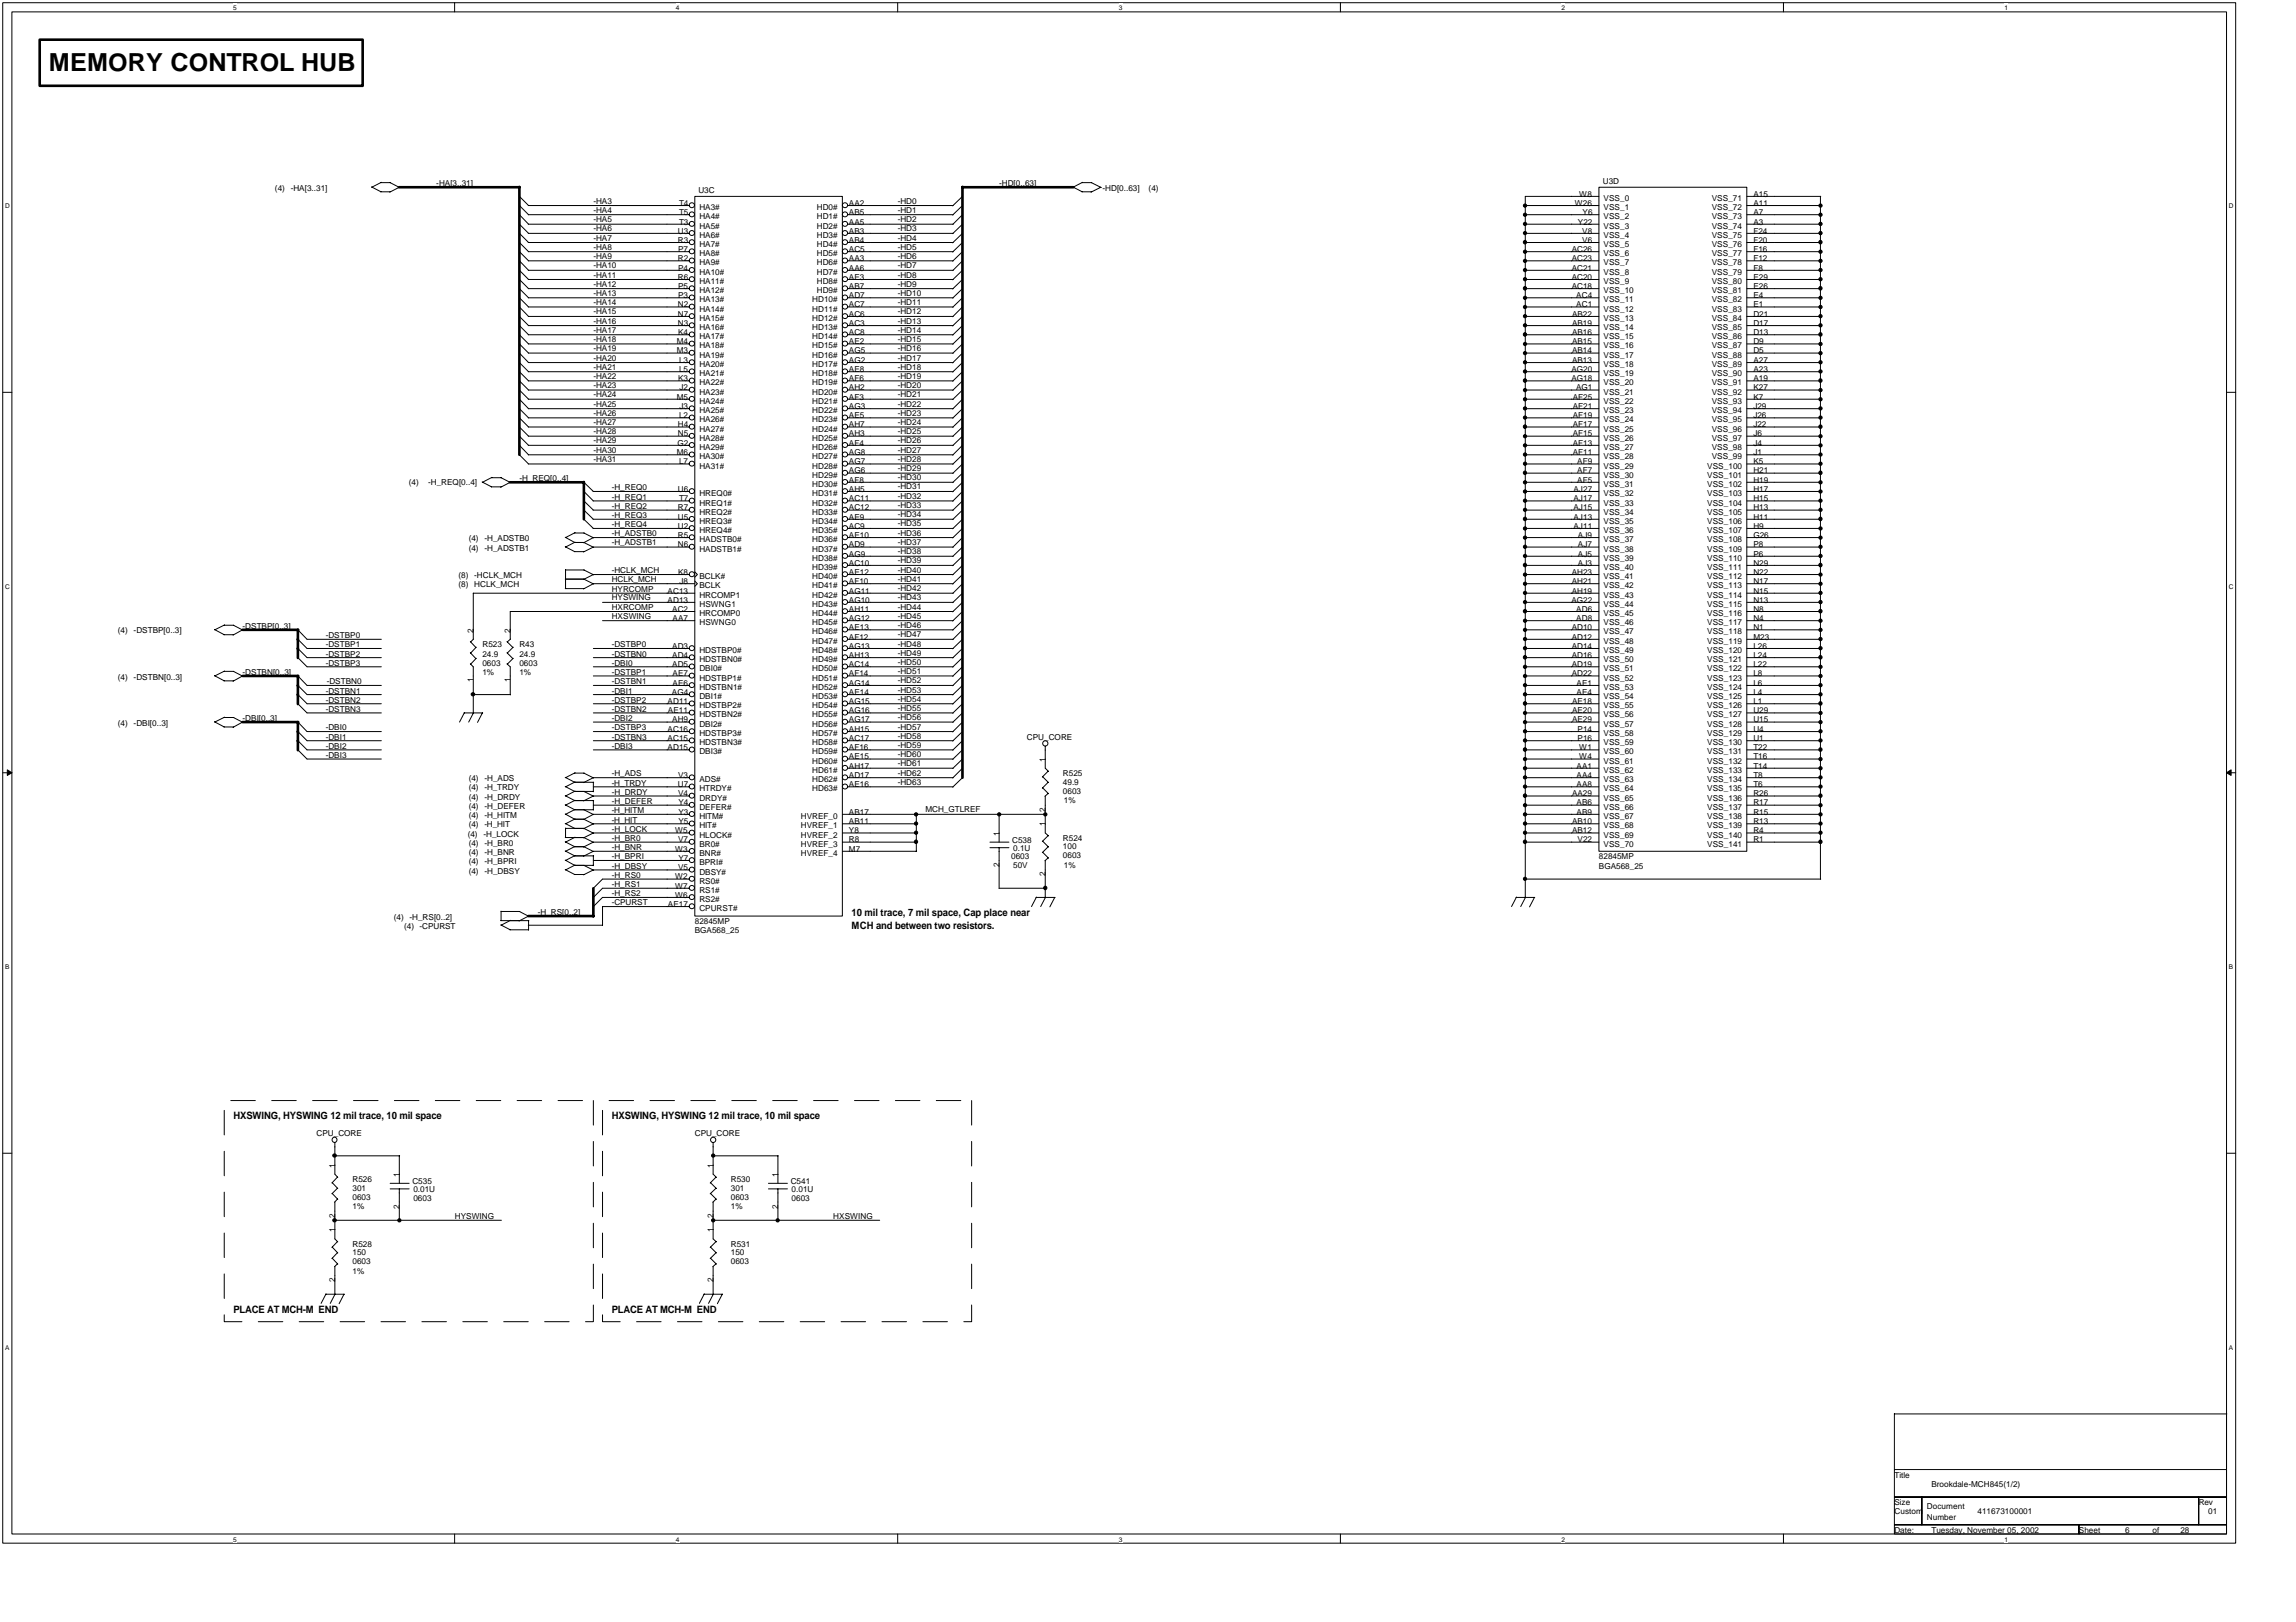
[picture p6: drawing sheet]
<svg xmlns="http://www.w3.org/2000/svg" width="297mm" height="210mm" viewBox="0 0 297 210" stroke-linecap="round" stroke-linejoin="round" font-family="sans-serif">
<defs><g id="words">
<text font-size="3.2" x="6.3" y="9.2">MEMORY CONTROL HUB</text>
<g font-size="1.3">
<text x="110.2" y="118.5">10 mil trace, 7 mil space, Cap place near</text>
<text x="110.2" y="120.2">MCH and between two resistors.</text>
<text x="30.2" y="144.8">HXSWING, HYSWING 12 mil trace, 10 mil space</text>
<text x="79.1" y="144.8">HXSWING, HYSWING 12 mil trace, 10 mil space</text>
<text x="30.2" y="169.9">PLACE AT MCH-M END</text>
<text x="79.1" y="169.9">PLACE AT MCH-M END</text>
</g>
<g font-size="1.1">
<text x="207.4" y="23.8">U3D</text>
<text x="35.6" y="24.7">(4) -HA[3..31]</text>
<text x="56.4" y="24.1">-HA[3..31]</text>
<text x="76.8" y="26.3">-HA3</text>
<text x="76.8" y="27.5">-HA4</text>
<text x="76.8" y="28.8">-HA5</text>
<text x="76.8" y="29.9">-HA6</text>
<text x="87.9" y="26.6">T4</text>
<text x="87.9" y="27.8">T5</text>
<text x="87.9" y="29.1">T3</text>
<text x="90.4" y="25">U3C</text>
<text x="90.5" y="27.2">HA3#</text>
<text x="90.5" y="28.4">HA4#</text>
<text x="90.5" y="29.6">HA5#</text>
<text x="105.7" y="27.2">HD0#</text>
<text x="105.7" y="28.4">HD1#</text>
<text x="105.7" y="29.6">HD2#</text>
<text x="109.8" y="26.6">AA2</text>
<text x="109.8" y="27.8">AB5</text>
<text x="109.8" y="29.1">AA5</text>
<text x="116.1" y="26.3">-HD0</text>
<text x="116.1" y="27.5">-HD1</text>
<text x="116.1" y="28.8">-HD2</text>
<text x="116.1" y="29.9">-HD3</text>
<text x="129.3" y="24.1">-HD[0..63]</text>
<text x="142.6" y="24.7">-HD[0..63]</text>
<text x="148.6" y="24.7">(4)</text>
<text x="203.7" y="26.6">W26</text>
<text x="204.1" y="29.1">Y22</text>
<text x="204.3" y="25.5">W8</text>
<text x="204.7" y="27.8">Y6</text>
<text x="207.4" y="26">VSS_0</text>
<text x="207.4" y="27.2">VSS_1</text>
<text x="207.4" y="28.4">VSS_2</text>
<text x="207.4" y="29.6">VSS_3</text>
<text x="221.5" y="26">VSS_71</text>
<text x="221.5" y="27.2">VSS_72</text>
<text x="221.5" y="28.4">VSS_73</text>
<text x="221.5" y="29.6">VSS_74</text>
<text x="226.8" y="25.5">A15</text>
<text x="226.8" y="26.6">A11</text>
<text x="226.8" y="27.8">A7</text>
<text x="226.8" y="29.1">A3</text>
<text x="76.8" y="31.1">-HA7</text>
<text x="76.8" y="32.3">-HA8</text>
<text x="76.8" y="34.7">-HA10</text>
<text x="76.8" y="33.5">-HA9</text>
<text x="76.8" y="35.9">-HA11</text>
<text x="87.7" y="30.2">U3</text>
<text x="87.7" y="31.4">R3</text>
<text x="87.7" y="33.8">R2</text>
<text x="87.7" y="32.6">P7</text>
<text x="87.7" y="35">P4</text>
<text x="90.5" y="30.8">HA6#</text>
<text x="90.5" y="32">HA7#</text>
<text x="90.5" y="33.2">HA8#</text>
<text x="90.5" y="34.3">HA9#</text>
<text x="90.5" y="35.6">HA10#</text>
<text x="105.7" y="30.8">HD3#</text>
<text x="105.7" y="32">HD4#</text>
<text x="105.7" y="33.2">HD5#</text>
<text x="105.7" y="34.3">HD6#</text>
<text x="105.7" y="35.6">HD7#</text>
<text x="109.8" y="30.2">AB3</text>
<text x="109.8" y="31.4">AB4</text>
<text x="109.8" y="32.6">AC5</text>
<text x="109.8" y="33.8">AA3</text>
<text x="109.8" y="35">AA6</text>
<text x="116.1" y="31.1">-HD4</text>
<text x="116.1" y="32.3">-HD5</text>
<text x="116.1" y="33.5">-HD6</text>
<text x="116.1" y="34.7">-HD7</text>
<text x="116.1" y="35.9">-HD8</text>
<text x="203.3" y="32.6">AC26</text>
<text x="203.3" y="33.8">AC23</text>
<text x="203.3" y="35">AC21</text>
<text x="204.7" y="30.2">V8</text>
<text x="204.7" y="31.4">V6</text>
<text x="207.4" y="30.8">VSS_4</text>
<text x="207.4" y="32">VSS_5</text>
<text x="207.4" y="33.2">VSS_6</text>
<text x="207.4" y="34.3">VSS_7</text>
<text x="207.4" y="35.6">VSS_8</text>
<text x="221.5" y="30.8">VSS_75</text>
<text x="221.5" y="32">VSS_76</text>
<text x="221.5" y="33.2">VSS_77</text>
<text x="221.5" y="34.3">VSS_78</text>
<text x="221.5" y="35.6">VSS_79</text>
<text x="226.8" y="30.2">F24</text>
<text x="226.8" y="31.4">F20</text>
<text x="226.8" y="32.6">F16</text>
<text x="226.8" y="33.8">F12</text>
<text x="226.8" y="35">F8</text>
<text x="76.8" y="37.1">-HA12</text>
<text x="76.8" y="39.5">-HA14</text>
<text x="76.8" y="38.3">-HA13</text>
<text x="76.8" y="41.9">-HA16</text>
<text x="76.8" y="40.7">-HA15</text>
<text x="87.7" y="36.2">R6</text>
<text x="87.7" y="39.8">N2</text>
<text x="87.7" y="41">N7</text>
<text x="87.7" y="37.4">P5</text>
<text x="87.7" y="38.6">P3</text>
<text x="90.5" y="36.8">HA11#</text>
<text x="90.5" y="37.9">HA12#</text>
<text x="90.5" y="39.1">HA13#</text>
<text x="90.5" y="40.3">HA14#</text>
<text x="90.5" y="41.5">HA15#</text>
<text x="105.1" y="39.1">HD10#</text>
<text x="105.1" y="40.3">HD11#</text>
<text x="105.1" y="41.5">HD12#</text>
<text x="105.7" y="36.8">HD8#</text>
<text x="105.7" y="37.9">HD9#</text>
<text x="109.8" y="36.2">AE3</text>
<text x="109.8" y="37.4">AB7</text>
<text x="109.8" y="38.6">AD7</text>
<text x="109.8" y="39.8">AC7</text>
<text x="109.8" y="41">AC6</text>
<text x="116.1" y="37.1">-HD9</text>
<text x="116.1" y="38.3">-HD10</text>
<text x="116.1" y="39.5">-HD11</text>
<text x="116.1" y="41.9">-HD13</text>
<text x="116.1" y="40.7">-HD12</text>
<text x="203.3" y="36.2">AC20</text>
<text x="203.3" y="37.4">AC18</text>
<text x="203.4" y="41">AB22</text>
<text x="203.9" y="38.6">AC4</text>
<text x="203.9" y="39.8">AC1</text>
<text x="207.4" y="36.8">VSS_9</text>
<text x="207.4" y="37.9">VSS_10</text>
<text x="207.4" y="39.1">VSS_11</text>
<text x="207.4" y="40.3">VSS_12</text>
<text x="207.4" y="41.5">VSS_13</text>
<text x="221.5" y="36.8">VSS_80</text>
<text x="221.5" y="37.9">VSS_81</text>
<text x="221.5" y="39.1">VSS_82</text>
<text x="221.5" y="40.3">VSS_83</text>
<text x="221.5" y="41.5">VSS_84</text>
<text x="226.8" y="36.2">E29</text>
<text x="226.8" y="37.4">E26</text>
<text x="226.8" y="38.6">E4</text>
<text x="226.8" y="39.8">E1</text>
<text x="226.8" y="41">D21</text>
<text x="76.8" y="43.1">-HA17</text>
<text x="76.8" y="44.3">-HA18</text>
<text x="76.8" y="45.4">-HA19</text>
<text x="76.8" y="46.7">-HA20</text>
<text x="76.8" y="47.9">-HA21</text>
<text x="87.6" y="44.5">M4</text>
<text x="87.6" y="45.7">M3</text>
<text x="87.7" y="42.2">N3</text>
<text x="87.7" y="43.4">K4</text>
<text x="87.9" y="47">L3</text>
<text x="90.5" y="42.7">HA16#</text>
<text x="90.5" y="43.9">HA17#</text>
<text x="90.5" y="45.1">HA18#</text>
<text x="90.5" y="46.3">HA19#</text>
<text x="90.5" y="47.5">HA20#</text>
<text x="105.1" y="42.7">HD13#</text>
<text x="105.1" y="43.9">HD14#</text>
<text x="105.1" y="45.1">HD15#</text>
<text x="105.1" y="46.3">HD16#</text>
<text x="105.1" y="47.5">HD17#</text>
<text x="109.8" y="42.2">AC3</text>
<text x="109.8" y="43.4">AC8</text>
<text x="109.8" y="44.5">AE2</text>
<text x="109.8" y="45.7">AG5</text>
<text x="109.8" y="47">AG2</text>
<text x="116.1" y="44.3">-HD15</text>
<text x="116.1" y="43.1">-HD14</text>
<text x="116.1" y="45.4">-HD16</text>
<text x="116.1" y="46.7">-HD17</text>
<text x="116.1" y="47.9">-HD18</text>
<text x="203.4" y="42.2">AB19</text>
<text x="203.4" y="43.4">AB16</text>
<text x="203.4" y="44.5">AB15</text>
<text x="203.4" y="45.7">AB14</text>
<text x="203.4" y="47">AB13</text>
<text x="207.4" y="42.7">VSS_14</text>
<text x="207.4" y="43.9">VSS_15</text>
<text x="207.4" y="45.1">VSS_16</text>
<text x="207.4" y="46.3">VSS_17</text>
<text x="207.4" y="47.5">VSS_18</text>
<text x="221.5" y="42.7">VSS_85</text>
<text x="221.5" y="43.9">VSS_86</text>
<text x="221.5" y="45.1">VSS_87</text>
<text x="221.5" y="46.3">VSS_88</text>
<text x="221.5" y="47.5">VSS_89</text>
<text x="226.8" y="42.2">D17</text>
<text x="226.8" y="43.4">D13</text>
<text x="226.8" y="44.5">D9</text>
<text x="226.8" y="45.7">D5</text>
<text x="226.8" y="47">A27</text>
<text x="76.8" y="49">-HA22</text>
<text x="76.8" y="51.4">-HA24</text>
<text x="76.8" y="50.2">-HA23</text>
<text x="76.8" y="52.6">-HA25</text>
<text x="76.8" y="53.8">-HA26</text>
<text x="87.6" y="51.7">M5</text>
<text x="87.7" y="49.3">K3</text>
<text x="87.9" y="48.1">L5</text>
<text x="87.9" y="50.5">J2</text>
<text x="87.9" y="52.9">J3</text>
<text x="90.5" y="48.7">HA21#</text>
<text x="90.5" y="49.9">HA22#</text>
<text x="90.5" y="51.1">HA23#</text>
<text x="90.5" y="52.3">HA24#</text>
<text x="90.5" y="53.5">HA25#</text>
<text x="105.1" y="48.7">HD18#</text>
<text x="105.1" y="49.9">HD19#</text>
<text x="105.1" y="51.1">HD20#</text>
<text x="105.1" y="52.3">HD21#</text>
<text x="105.1" y="53.5">HD22#</text>
<text x="109.8" y="48.1">AE8</text>
<text x="109.8" y="49.3">AF6</text>
<text x="109.8" y="50.5">AH2</text>
<text x="109.8" y="51.7">AF3</text>
<text x="109.8" y="52.9">AG3</text>
<text x="116.1" y="49">-HD19</text>
<text x="116.1" y="51.4">-HD21</text>
<text x="116.1" y="53.8">-HD23</text>
<text x="116.1" y="50.2">-HD20</text>
<text x="116.1" y="52.6">-HD22</text>
<text x="203.3" y="48.1">AG20</text>
<text x="203.3" y="49.3">AG18</text>
<text x="203.5" y="51.7">AF25</text>
<text x="203.5" y="52.9">AF21</text>
<text x="203.9" y="50.5">AG1</text>
<text x="207.4" y="48.7">VSS_19</text>
<text x="207.4" y="49.9">VSS_20</text>
<text x="207.4" y="51.1">VSS_21</text>
<text x="207.4" y="52.3">VSS_22</text>
<text x="207.4" y="53.5">VSS_23</text>
<text x="221.5" y="48.7">VSS_90</text>
<text x="221.5" y="49.9">VSS_91</text>
<text x="221.5" y="51.1">VSS_92</text>
<text x="221.5" y="52.3">VSS_93</text>
<text x="221.5" y="53.5">VSS_94</text>
<text x="226.8" y="48.1">A23</text>
<text x="226.8" y="49.3">A19</text>
<text x="226.8" y="50.5">K27</text>
<text x="226.8" y="51.7">K7</text>
<text x="226.8" y="52.9">J29</text>
<text x="76.8" y="56.2">-HA28</text>
<text x="76.8" y="55">-HA27</text>
<text x="76.8" y="59.8">-HA31</text>
<text x="76.8" y="58.6">-HA30</text>
<text x="76.8" y="57.4">-HA29</text>
<text x="87.6" y="58.9">M6</text>
<text x="87.6" y="57.7">G2</text>
<text x="87.7" y="55.3">H4</text>
<text x="87.7" y="56.5">N5</text>
<text x="87.9" y="54.1">L2</text>
<text x="90.5" y="54.7">HA26#</text>
<text x="90.5" y="55.9">HA27#</text>
<text x="90.5" y="57">HA28#</text>
<text x="90.5" y="58.2">HA29#</text>
<text x="90.5" y="59.5">HA30#</text>
<text x="105.1" y="54.7">HD23#</text>
<text x="105.1" y="55.9">HD24#</text>
<text x="105.1" y="57">HD25#</text>
<text x="105.1" y="58.2">HD26#</text>
<text x="105.1" y="59.5">HD27#</text>
<text x="109.8" y="54.1">AE5</text>
<text x="109.8" y="55.3">AH7</text>
<text x="109.8" y="56.5">AH3</text>
<text x="109.8" y="57.7">AF4</text>
<text x="109.8" y="58.9">AG8</text>
<text x="116.1" y="59.8">-HD28</text>
<text x="116.1" y="58.6">-HD27</text>
<text x="116.1" y="57.4">-HD26</text>
<text x="116.1" y="56.2">-HD25</text>
<text x="116.1" y="55">-HD24</text>
<text x="203.5" y="54.1">AF19</text>
<text x="203.5" y="55.3">AF17</text>
<text x="203.5" y="56.5">AF15</text>
<text x="203.5" y="57.7">AF13</text>
<text x="203.5" y="58.9">AF11</text>
<text x="207.4" y="54.7">VSS_24</text>
<text x="207.4" y="55.9">VSS_25</text>
<text x="207.4" y="57">VSS_26</text>
<text x="207.4" y="58.2">VSS_27</text>
<text x="207.4" y="59.5">VSS_28</text>
<text x="221.5" y="54.7">VSS_95</text>
<text x="221.5" y="55.9">VSS_96</text>
<text x="221.5" y="57">VSS_97</text>
<text x="221.5" y="58.2">VSS_98</text>
<text x="221.5" y="59.5">VSS_99</text>
<text x="226.8" y="54.1">J26</text>
<text x="226.8" y="55.3">J22</text>
<text x="226.8" y="56.5">J6</text>
<text x="226.8" y="57.7">J4</text>
<text x="226.8" y="58.9">J1</text>
<text x="52.9" y="62.8">(4)</text>
<text x="55.4" y="62.8">-H_REQ[0..4]</text>
<text x="67.2" y="62.3">-H_REQ[0..4]</text>
<text x="79.1" y="63.5">-H_REQ0</text>
<text x="79.1" y="64.7">-H_REQ1</text>
<text x="79.1" y="65.9">-H_REQ2</text>
<text x="87.7" y="63.6">U6</text>
<text x="87.9" y="60.1">L7</text>
<text x="87.9" y="64.9">T7</text>
<text x="90.5" y="60.6">HA31#</text>
<text x="90.5" y="64.2">HREQ0#</text>
<text x="90.5" y="65.4">HREQ1#</text>
<text x="105.1" y="60.6">HD28#</text>
<text x="105.1" y="61.8">HD29#</text>
<text x="105.1" y="63">HD30#</text>
<text x="105.1" y="64.2">HD31#</text>
<text x="105.1" y="65.4">HD32#</text>
<text x="109.8" y="60.1">AG7</text>
<text x="109.8" y="61.3">AG6</text>
<text x="109.8" y="62.5">AF8</text>
<text x="109.8" y="63.6">AH5</text>
<text x="109.8" y="64.9">AC11</text>
<text x="116.1" y="63.3">-HD31</text>
<text x="116.1" y="62.2">-HD30</text>
<text x="116.1" y="61">-HD29</text>
<text x="116.1" y="64.6">-HD32</text>
<text x="116.1" y="65.8">-HD33</text>
<text x="203.6" y="63.6">AJ27</text>
<text x="203.6" y="64.9">AJ17</text>
<text x="204.1" y="60.1">AF9</text>
<text x="204.1" y="61.3">AF7</text>
<text x="204.1" y="62.5">AF5</text>
<text x="207.4" y="60.6">VSS_29</text>
<text x="207.4" y="61.8">VSS_30</text>
<text x="207.4" y="63">VSS_31</text>
<text x="207.4" y="64.2">VSS_32</text>
<text x="207.4" y="65.4">VSS_33</text>
<text x="220.9" y="60.6">VSS_100</text>
<text x="220.9" y="61.8">VSS_101</text>
<text x="220.9" y="63">VSS_102</text>
<text x="220.9" y="64.2">VSS_103</text>
<text x="220.9" y="65.4">VSS_104</text>
<text x="226.8" y="60.1">K5</text>
<text x="226.8" y="61.3">H21</text>
<text x="226.8" y="62.5">H19</text>
<text x="226.8" y="63.6">H17</text>
<text x="226.8" y="64.9">H15</text>
<text x="60.6" y="70">(4) -H_ADSTB0</text>
<text x="60.6" y="71.3">(4) -H_ADSTB1</text>
<text x="79.1" y="67.1">-H_REQ3</text>
<text x="79.1" y="68.3">-H_REQ4</text>
<text x="79.1" y="69.3">-H_ADSTB0</text>
<text x="79.1" y="70.5">-H_ADSTB1</text>
<text x="87.7" y="66.1">R7</text>
<text x="87.7" y="67.2">U5</text>
<text x="87.7" y="68.4">U2</text>
<text x="87.7" y="69.6">R5</text>
<text x="87.7" y="70.8">N6</text>
<text x="90.5" y="66.6">HREQ2#</text>
<text x="90.5" y="67.8">HREQ3#</text>
<text x="90.5" y="69">HREQ4#</text>
<text x="90.5" y="70.2">HADSTB0#</text>
<text x="90.5" y="71.4">HADSTB1#</text>
<text x="105.1" y="66.6">HD33#</text>
<text x="105.1" y="67.8">HD34#</text>
<text x="105.1" y="69">HD35#</text>
<text x="105.1" y="70.2">HD36#</text>
<text x="105.1" y="71.4">HD37#</text>
<text x="109.8" y="66.1">AC12</text>
<text x="109.8" y="67.2">AE9</text>
<text x="109.8" y="68.4">AC9</text>
<text x="109.8" y="69.6">AE10</text>
<text x="109.8" y="70.8">AD9</text>
<text x="116.1" y="66.9">-HD34</text>
<text x="116.1" y="68.1">-HD35</text>
<text x="116.1" y="70.5">-HD37</text>
<text x="116.1" y="69.3">-HD36</text>
<text x="116.1" y="71.7">-HD38</text>
<text x="203.6" y="66.1">AJ15</text>
<text x="203.6" y="67.2">AJ13</text>
<text x="203.6" y="68.4">AJ11</text>
<text x="204.1" y="69.6">AJ9</text>
<text x="204.1" y="70.8">AJ7</text>
<text x="207.4" y="66.6">VSS_34</text>
<text x="207.4" y="67.8">VSS_35</text>
<text x="207.4" y="69">VSS_36</text>
<text x="207.4" y="70.2">VSS_37</text>
<text x="207.4" y="71.4">VSS_38</text>
<text x="220.9" y="66.6">VSS_105</text>
<text x="220.9" y="67.8">VSS_106</text>
<text x="220.9" y="69">VSS_107</text>
<text x="220.9" y="70.2">VSS_108</text>
<text x="220.9" y="71.4">VSS_109</text>
<text x="226.8" y="66.1">H13</text>
<text x="226.8" y="67.2">H11</text>
<text x="226.8" y="68.4">H9</text>
<text x="226.8" y="69.6">G26</text>
<text x="226.8" y="70.8">P8</text>
<text x="59.3" y="74.8">(8) -HCLK_MCH</text>
<text x="59.3" y="76">(8) HCLK_MCH</text>
<text x="79.1" y="74.1">-HCLK_MCH</text>
<text x="79.1" y="75.3">HCLK_MCH</text>
<text x="79.1" y="77.7">HYSWING</text>
<text x="79.1" y="76.6">HYRCOMP</text>
<text x="86.4" y="76.8">AC13</text>
<text x="86.4" y="78">AD13</text>
<text x="87.7" y="74.4">K8</text>
<text x="87.9" y="75.6">J8</text>
<text x="90.5" y="74.9">BCLK#</text>
<text x="90.5" y="76.1">BCLK</text>
<text x="90.5" y="77.4">HRCOMP1</text>
<text x="105.1" y="72.6">HD38#</text>
<text x="105.1" y="73.8">HD39#</text>
<text x="105.1" y="74.9">HD40#</text>
<text x="105.1" y="76.1">HD41#</text>
<text x="105.1" y="77.4">HD42#</text>
<text x="109.8" y="72">AG9</text>
<text x="109.8" y="73.2">AC10</text>
<text x="109.8" y="74.4">AE12</text>
<text x="109.8" y="75.6">AF10</text>
<text x="109.8" y="76.8">AG11</text>
<text x="109.8" y="78">AG10</text>
<text x="116.1" y="72.9">-HD39</text>
<text x="116.1" y="77.7">-HD43</text>
<text x="116.1" y="76.5">-HD42</text>
<text x="116.1" y="75.3">-HD41</text>
<text x="116.1" y="74.1">-HD40</text>
<text x="203.3" y="78">AG22</text>
<text x="203.3" y="74.4">AH23</text>
<text x="203.3" y="75.6">AH21</text>
<text x="203.3" y="76.8">AH19</text>
<text x="204.1" y="72">AJ5</text>
<text x="204.1" y="73.2">AJ3</text>
<text x="207.4" y="72.6">VSS_39</text>
<text x="207.4" y="73.8">VSS_40</text>
<text x="207.4" y="74.9">VSS_41</text>
<text x="207.4" y="76.1">VSS_42</text>
<text x="207.4" y="77.4">VSS_43</text>
<text x="220.9" y="72.6">VSS_110</text>
<text x="220.9" y="73.8">VSS_111</text>
<text x="220.9" y="74.9">VSS_112</text>
<text x="220.9" y="76.1">VSS_113</text>
<text x="220.9" y="77.4">VSS_114</text>
<text x="226.8" y="72">P6</text>
<text x="226.8" y="73.2">N29</text>
<text x="226.8" y="74.4">N22</text>
<text x="226.8" y="75.6">N17</text>
<text x="226.8" y="76.8">N15</text>
<text x="226.8" y="78">N13</text>
<text x="15.3" y="82">(4) -DSTBP[0..3]</text>
<text x="31.4" y="81.4">-DSTBP[0..3]</text>
<text x="42.1" y="82.6">-DSTBP0</text>
<text x="42.1" y="83.8">-DSTBP1</text>
<text x="61.3" y="81.9" transform="rotate(-90 61.3 81.9)">2</text>
<text x="62.4" y="83.8">R523</text>
<text x="66.1" y="81.9" transform="rotate(-90 66.1 81.9)">2</text>
<text x="67.2" y="83.8">R43</text>
<text x="79.1" y="80.1">HXSWING</text>
<text x="79.1" y="83.8">-DSTBP0</text>
<text x="79.1" y="78.9">HXRCOMP</text>
<text x="87" y="79.2">AC2</text>
<text x="87" y="84">AD3</text>
<text x="87" y="80.4">AA7</text>
<text x="90.5" y="78.5">HSWNG1</text>
<text x="90.5" y="79.7">HRCOMP0</text>
<text x="90.5" y="80.9">HSWNG0</text>
<text x="105.1" y="78.5">HD43#</text>
<text x="105.1" y="79.7">HD44#</text>
<text x="105.1" y="80.9">HD45#</text>
<text x="105.1" y="82.1">HD46#</text>
<text x="105.1" y="83.3">HD47#</text>
<text x="109.8" y="79.2">AH11</text>
<text x="109.8" y="80.4">AG12</text>
<text x="109.8" y="81.5">AE13</text>
<text x="109.8" y="82.8">AF12</text>
<text x="109.8" y="84">AG13</text>
<text x="116.1" y="78.9">-HD44</text>
<text x="116.1" y="82.5">-HD47</text>
<text x="116.1" y="81.3">-HD46</text>
<text x="116.1" y="80.1">-HD45</text>
<text x="116.1" y="83.7">-HD48</text>
<text x="203.3" y="81.5">AD10</text>
<text x="203.3" y="82.8">AD12</text>
<text x="203.3" y="84">AD14</text>
<text x="203.9" y="79.2">AD6</text>
<text x="203.9" y="80.4">AD8</text>
<text x="207.4" y="78.5">VSS_44</text>
<text x="207.4" y="79.7">VSS_45</text>
<text x="207.4" y="80.9">VSS_46</text>
<text x="207.4" y="82.1">VSS_47</text>
<text x="207.4" y="83.3">VSS_48</text>
<text x="220.9" y="78.5">VSS_115</text>
<text x="220.9" y="79.7">VSS_116</text>
<text x="220.9" y="80.9">VSS_117</text>
<text x="220.9" y="82.1">VSS_118</text>
<text x="220.9" y="83.3">VSS_119</text>
<text x="226.8" y="79.2">N8</text>
<text x="226.8" y="80.4">N4</text>
<text x="226.8" y="81.5">N1</text>
<text x="226.8" y="82.8">M23</text>
<text x="226.8" y="84">L26</text>
<text x="15.3" y="87.9">(4) -DSTBN[0..3]</text>
<text x="31.4" y="87.3">-DSTBN[0..3]</text>
<text x="42.1" y="86.2">-DSTBP3</text>
<text x="42.1" y="89.8">-DSTBN1</text>
<text x="42.1" y="85">-DSTBP2</text>
<text x="42.3" y="88.5">-DSTBN0</text>
<text x="61.3" y="88.3" transform="rotate(-90 61.3 88.3)">1</text>
<text x="62.4" y="85">24.9</text>
<text x="62.4" y="86.2">0603</text>
<text x="62.4" y="87.3">1%</text>
<text x="66.1" y="88.3" transform="rotate(-90 66.1 88.3)">1</text>
<text x="67.2" y="85">24.9</text>
<text x="67.2" y="86.2">0603</text>
<text x="67.2" y="87.3">1%</text>
<text x="79.1" y="85">-DSTBN0</text>
<text x="79.1" y="87.3">-DSTBP1</text>
<text x="79.1" y="86.2">-DBI0</text>
<text x="79.1" y="88.5">-DSTBN1</text>
<text x="79.1" y="89.8">-DBI1</text>
<text x="86.9" y="89.9">AG4</text>
<text x="87" y="85.1">AD4</text>
<text x="87" y="86.3">AD5</text>
<text x="87" y="87.5">AE7</text>
<text x="87" y="88.7">AE6</text>
<text x="90.5" y="84.5">HDSTBP0#</text>
<text x="90.5" y="85.7">HDSTBN0#</text>
<text x="90.5" y="86.9">DBI0#</text>
<text x="90.5" y="88.1">HDSTBP1#</text>
<text x="90.5" y="89.3">HDSTBN1#</text>
<text x="105.1" y="84.5">HD48#</text>
<text x="105.1" y="85.7">HD49#</text>
<text x="105.1" y="86.9">HD50#</text>
<text x="105.1" y="88.1">HD51#</text>
<text x="105.1" y="89.3">HD52#</text>
<text x="109.8" y="85.1">AH13</text>
<text x="109.8" y="86.3">AC14</text>
<text x="109.8" y="87.5">AF14</text>
<text x="109.8" y="88.7">AG14</text>
<text x="109.8" y="89.9">AE14</text>
<text x="116.1" y="88.4">-HD52</text>
<text x="116.1" y="86">-HD50</text>
<text x="116.1" y="89.6">-HD53</text>
<text x="116.1" y="84.9">-HD49</text>
<text x="116.1" y="87.2">-HD51</text>
<text x="203.3" y="85.1">AD16</text>
<text x="203.3" y="86.3">AD19</text>
<text x="203.3" y="87.5">AD22</text>
<text x="204" y="88.7">AE1</text>
<text x="204" y="89.9">AE4</text>
<text x="207.4" y="84.5">VSS_49</text>
<text x="207.4" y="85.7">VSS_50</text>
<text x="207.4" y="86.9">VSS_51</text>
<text x="207.4" y="88.1">VSS_52</text>
<text x="207.4" y="89.3">VSS_53</text>
<text x="220.9" y="84.5">VSS_120</text>
<text x="220.9" y="85.7">VSS_121</text>
<text x="220.9" y="86.9">VSS_122</text>
<text x="220.9" y="88.1">VSS_123</text>
<text x="220.9" y="89.3">VSS_124</text>
<text x="226.8" y="85.1">L24</text>
<text x="226.8" y="86.3">L22</text>
<text x="226.8" y="87.5">L8</text>
<text x="226.8" y="88.7">L6</text>
<text x="226.8" y="89.9">L4</text>
<text x="15.3" y="93.9">(4) -DBI[0..3]</text>
<text x="31.4" y="93.3">-DBI[0..3]</text>
<text x="42.1" y="94.5">-DBI0</text>
<text x="42.1" y="92.1">-DSTBN3</text>
<text x="42.1" y="90.9">-DSTBN2</text>
<text x="42.1" y="95.7">-DBI1</text>
<text x="79.1" y="93.3">-DBI2</text>
<text x="79.1" y="94.5">-DSTBP3</text>
<text x="79.1" y="95.7">-DSTBN3</text>
<text x="79.1" y="92.1">-DSTBN2</text>
<text x="79.1" y="90.9">-DSTBP2</text>
<text x="86.4" y="91.1">AD11</text>
<text x="86.4" y="94.7">AC16</text>
<text x="86.4" y="95.9">AC15</text>
<text x="86.4" y="92.3">AE11</text>
<text x="87" y="93.5">AH9</text>
<text x="90.5" y="90.5">DBI1#</text>
<text x="90.5" y="91.7">HDSTBP2#</text>
<text x="90.5" y="92.9">HDSTBN2#</text>
<text x="90.5" y="94">DBI2#</text>
<text x="90.5" y="95.3">HDSTBP3#</text>
<text x="105.1" y="90.5">HD53#</text>
<text x="105.1" y="91.7">HD54#</text>
<text x="105.1" y="92.9">HD55#</text>
<text x="105.1" y="94">HD56#</text>
<text x="105.1" y="95.3">HD57#</text>
<text x="109.8" y="91.1">AG15</text>
<text x="109.8" y="92.3">AG16</text>
<text x="109.8" y="93.5">AG17</text>
<text x="109.8" y="94.7">AH15</text>
<text x="109.8" y="95.9">AC17</text>
<text x="116.1" y="94.4">-HD57</text>
<text x="116.1" y="93.2">-HD56</text>
<text x="116.1" y="92">-HD55</text>
<text x="116.1" y="95.6">-HD58</text>
<text x="116.1" y="90.8">-HD54</text>
<text x="132.9" y="95.7">CPU_CORE</text>
<text x="203.4" y="91.1">AE18</text>
<text x="203.4" y="92.3">AE20</text>
<text x="203.4" y="93.5">AE29</text>
<text x="204.1" y="94.7">P14</text>
<text x="204.1" y="95.9">P16</text>
<text x="207.4" y="90.5">VSS_54</text>
<text x="207.4" y="91.7">VSS_55</text>
<text x="207.4" y="92.9">VSS_56</text>
<text x="207.4" y="94">VSS_57</text>
<text x="207.4" y="95.3">VSS_58</text>
<text x="220.9" y="90.5">VSS_125</text>
<text x="220.9" y="91.7">VSS_126</text>
<text x="220.9" y="92.9">VSS_127</text>
<text x="220.9" y="94">VSS_128</text>
<text x="220.9" y="95.3">VSS_129</text>
<text x="226.8" y="91.1">L1</text>
<text x="226.8" y="92.3">U29</text>
<text x="226.8" y="93.5">U15</text>
<text x="226.8" y="94.7">U4</text>
<text x="226.8" y="95.9">U1</text>
<text x="42.1" y="96.9">-DBI2</text>
<text x="42.1" y="98.1">-DBI3</text>
<text x="60.6" y="101.1">(4) -H_ADS</text>
<text x="79.1" y="96.9">-DBI3</text>
<text x="79.1" y="100.5">-H_ADS</text>
<text x="79.1" y="101.7">-H_TRDY</text>
<text x="86.4" y="97.1">AD15</text>
<text x="87.7" y="101.9">U7</text>
<text x="87.7" y="100.7">V3</text>
<text x="90.5" y="96.4">HDSTBN3#</text>
<text x="90.5" y="97.6">DBI3#</text>
<text x="90.5" y="101.2">ADS#</text>
<text x="105.1" y="96.4">HD58#</text>
<text x="105.1" y="97.6">HD59#</text>
<text x="105.1" y="98.8">HD60#</text>
<text x="105.1" y="100">HD61#</text>
<text x="105.1" y="101.2">HD62#</text>
<text x="109.8" y="97.1">AF16</text>
<text x="109.8" y="98.3">AE15</text>
<text x="109.8" y="99.5">AH17</text>
<text x="109.8" y="100.7">AD17</text>
<text x="109.8" y="101.9">AE16</text>
<text x="116.1" y="96.8">-HD59</text>
<text x="116.1" y="99.2">-HD61</text>
<text x="116.1" y="98">-HD60</text>
<text x="116.1" y="101.6">-HD63</text>
<text x="116.1" y="100.4">-HD62</text>
<text x="135.3" y="98.6" transform="rotate(-90 135.3 98.6)">1</text>
<text x="137.5" y="100.5">R525</text>
<text x="137.5" y="101.6">49.9</text>
<text x="204" y="99.5">AA1</text>
<text x="204" y="100.7">AA4</text>
<text x="204" y="101.9">AA8</text>
<text x="204.3" y="97.1">W1</text>
<text x="204.3" y="98.3">W4</text>
<text x="207.4" y="96.4">VSS_59</text>
<text x="207.4" y="97.6">VSS_60</text>
<text x="207.4" y="98.8">VSS_61</text>
<text x="207.4" y="100">VSS_62</text>
<text x="207.4" y="101.2">VSS_63</text>
<text x="220.9" y="96.4">VSS_130</text>
<text x="220.9" y="97.6">VSS_131</text>
<text x="220.9" y="98.8">VSS_132</text>
<text x="220.9" y="100">VSS_133</text>
<text x="220.9" y="101.2">VSS_134</text>
<text x="226.8" y="97.1">T22</text>
<text x="226.8" y="98.3">T16</text>
<text x="226.8" y="99.5">T14</text>
<text x="226.8" y="100.7">T8</text>
<text x="226.8" y="101.9">T6</text>
<text x="60.6" y="102.3">(4) -H_TRDY</text>
<text x="60.6" y="103.5">(4) -H_DRDY</text>
<text x="60.6" y="104.7">(4) -H_DEFER</text>
<text x="60.6" y="105.8">(4) -H_HITM</text>
<text x="60.6" y="107.1">(4) -H_HIT</text>
<text x="79.1" y="102.9">-H_DRDY</text>
<text x="79.1" y="104.1">-H_DEFER</text>
<text x="79.1" y="105.3">-H_HITM</text>
<text x="79.1" y="106.4">-H_HIT</text>
<text x="79.1" y="107.7">-H_LOCK</text>
<text x="87.3" y="107.8">W5</text>
<text x="87.7" y="103.1">V4</text>
<text x="87.8" y="104.2">Y4</text>
<text x="87.8" y="105.4">Y3</text>
<text x="87.8" y="106.7">Y5</text>
<text x="90.5" y="102.4">HTRDY#</text>
<text x="90.5" y="103.6">DRDY#</text>
<text x="90.5" y="104.8">DEFER#</text>
<text x="90.5" y="106">HITM#</text>
<text x="90.5" y="107.2">HIT#</text>
<text x="103.6" y="106">HVREF_0</text>
<text x="103.6" y="107.2">HVREF_1</text>
<text x="105.1" y="102.4">HD63#</text>
<text x="109.8" y="105.4">AB17</text>
<text x="109.8" y="106.7">AB11</text>
<text x="109.8" y="107.8">Y8</text>
<text x="119.7" y="105.1">MCH_GTLREF</text>
<text x="135.3" y="106.9" transform="rotate(-90 135.3 106.9)">1</text>
<text x="135.3" y="105" transform="rotate(-90 135.3 105)">2</text>
<text x="137.5" y="102.8">0603</text>
<text x="137.6" y="103.9">1%</text>
<text x="203.4" y="103.1">AA29</text>
<text x="203.4" y="106.7">AB10</text>
<text x="203.4" y="107.8">AB12</text>
<text x="204" y="104.2">AB6</text>
<text x="204" y="105.4">AB9</text>
<text x="207.4" y="102.4">VSS_64</text>
<text x="207.4" y="103.6">VSS_65</text>
<text x="207.4" y="104.8">VSS_66</text>
<text x="207.4" y="106">VSS_67</text>
<text x="207.4" y="107.2">VSS_68</text>
<text x="220.9" y="102.4">VSS_135</text>
<text x="220.9" y="103.6">VSS_136</text>
<text x="220.9" y="104.8">VSS_137</text>
<text x="220.9" y="106">VSS_138</text>
<text x="220.9" y="107.2">VSS_139</text>
<text x="226.8" y="103.1">R26</text>
<text x="226.8" y="104.2">R17</text>
<text x="226.8" y="105.4">R15</text>
<text x="226.8" y="106.7">R13</text>
<text x="226.8" y="107.8">R4</text>
<text x="60.5" y="108.3">(4) -H_LOCK</text>
<text x="60.6" y="109.4">(4) -H_BR0</text>
<text x="60.6" y="110.6">(4) -H_BNR</text>
<text x="60.6" y="111.8">(4) -H_BPRI</text>
<text x="60.6" y="113">(4) -H_DBSY</text>
<text x="79.1" y="108.9">-H_BR0</text>
<text x="79.1" y="110">-H_BNR</text>
<text x="79.1" y="111.2">-H_BPRI</text>
<text x="79.1" y="113.6">-H_RS0</text>
<text x="79.1" y="112.4">-H_DBSY</text>
<text x="87.3" y="110.2">W3</text>
<text x="87.3" y="113.8">W2</text>
<text x="87.7" y="109">V7</text>
<text x="87.7" y="112.6">V5</text>
<text x="87.8" y="111.4">Y7</text>
<text x="90.5" y="108.4">HLOCK#</text>
<text x="90.5" y="109.6">BR0#</text>
<text x="90.5" y="110.8">BNR#</text>
<text x="90.5" y="111.9">BPRI#</text>
<text x="90.5" y="113.2">DBSY#</text>
<text x="103.6" y="108.4">HVREF_2</text>
<text x="103.6" y="109.6">HVREF_3</text>
<text x="103.6" y="110.8">HVREF_4</text>
<text x="109.8" y="109">R8</text>
<text x="109.8" y="110.2">M7</text>
<text x="129.3" y="112.2" transform="rotate(-90 129.3 112.2)">2</text>
<text x="129.3" y="108.1" transform="rotate(-90 129.3 108.1)">1</text>
<text x="130.8" y="111.2">0603</text>
<text x="131" y="109.1">C538</text>
<text x="131.1" y="110.2">0.1U</text>
<text x="131.1" y="112.3">50V</text>
<text x="135.3" y="113.4" transform="rotate(-90 135.3 113.4)">2</text>
<text x="137.5" y="108.9">R524</text>
<text x="137.5" y="109.9">100</text>
<text x="137.5" y="111.1">0603</text>
<text x="137.6" y="112.3">1%</text>
<text x="204.1" y="109">V22</text>
<text x="206.9" y="111.2">82845MP</text>
<text x="206.9" y="112.4">BGA568_25</text>
<text x="207.4" y="108.4">VSS_69</text>
<text x="207.4" y="109.6">VSS_70</text>
<text x="220.9" y="108.4">VSS_140</text>
<text x="220.9" y="109.6">VSS_141</text>
<text x="226.8" y="109">R1</text>
<text x="50.9" y="119">(4) -H_RS[0..2]</text>
<text x="69.6" y="118.4">-H_RS[0..2]</text>
<text x="79.1" y="114.8">-H_RS1</text>
<text x="79.1" y="117.1">-CPURST</text>
<text x="79.1" y="116">-H_RS2</text>
<text x="86.4" y="117.4">AE17</text>
<text x="87.3" y="115">W7</text>
<text x="87.3" y="116.2">W6</text>
<text x="89.9" y="119.6">82845MP</text>
<text x="90.5" y="114.4">RS0#</text>
<text x="90.5" y="115.5">RS1#</text>
<text x="90.5" y="116.7">RS2#</text>
<text x="90.5" y="117.9">CPURST#</text>
<text x="52.3" y="120.2">(4) -CPURST</text>
<text x="89.9" y="120.8">BGA568_25</text>
<text x="41" y="147">CPU_CORE</text>
<text x="89.9" y="147">CPU_CORE</text>
<text x="43.4" y="151.1" transform="rotate(-90 43.4 151.1)">1</text>
<text x="45.6" y="153">R526</text>
<text x="45.6" y="154.1">301</text>
<text x="45.6" y="155.3">0603</text>
<text x="51.7" y="152.3" transform="rotate(-90 51.7 152.3)">1</text>
<text x="53.4" y="153.3">C535</text>
<text x="53.5" y="154.3">0.01U</text>
<text x="53.5" y="155.4">0603</text>
<text x="92.3" y="151.1" transform="rotate(-90 92.3 151.1)">1</text>
<text x="94.5" y="153">R530</text>
<text x="94.5" y="154.1">301</text>
<text x="94.5" y="155.3">0603</text>
<text x="100.7" y="152.3" transform="rotate(-90 100.7 152.3)">1</text>
<text x="102.3" y="153.3">C541</text>
<text x="102.4" y="154.3">0.01U</text>
<text x="102.4" y="155.4">0603</text>
<text x="43.4" y="159.5" transform="rotate(-90 43.4 159.5)">1</text>
<text x="43.4" y="157.6" transform="rotate(-90 43.4 157.6)">2</text>
<text x="45.6" y="156.5">1%</text>
<text x="45.6" y="161.4">R528</text>
<text x="51.7" y="156.4" transform="rotate(-90 51.7 156.4)">2</text>
<text x="58.9" y="157.8">HYSWING</text>
<text x="92.3" y="159.5" transform="rotate(-90 92.3 159.5)">1</text>
<text x="92.3" y="157.6" transform="rotate(-90 92.3 157.6)">2</text>
<text x="94.5" y="156.5">1%</text>
<text x="94.5" y="161.4">R531</text>
<text x="100.7" y="156.4" transform="rotate(-90 100.7 156.4)">2</text>
<text x="107.8" y="157.8">HXSWING</text>
<text x="43.4" y="165.9" transform="rotate(-90 43.4 165.9)">2</text>
<text x="45.6" y="162.4">150</text>
<text x="45.6" y="163.6">0603</text>
<text x="45.6" y="164.8">1%</text>
<text x="92.3" y="165.9" transform="rotate(-90 92.3 165.9)">2</text>
<text x="94.5" y="162.4">150</text>
<text x="94.5" y="163.6">0603</text>
<text x="245.1" y="191.2">Title</text>
<text x="245.1" y="196">Custom</text>
<text x="245.1" y="194.8">Size</text>
<text x="249.3" y="195.3">Document</text>
<text x="249.3" y="196.7">Number</text>
<text x="249.9" y="192.4">Brookdale-MCH845(1/2)</text>
<text x="255.8" y="196">411673100001</text>
<text x="284.5" y="194.8">Rev</text>
<text x="285.7" y="196">01</text>
<text x="245.1" y="198.4">Date:</text>
<text x="249.9" y="198.4">Tuesday, November 05, 2002</text>
<text x="269" y="198.4">Sheet</text>
<text x="274.9" y="198.4">6</text>
<text x="278.5" y="198.4">of</text>
<text x="282.1" y="198.4">28</text>
</g>
<g font-size=".8">
<text x="30.2" y="1.3">5</text>
<text x="87.4" y="1.3">4</text>
<text x="144.8" y="1.3">3</text>
<text x="202" y="1.3">2</text>
<text x="259.3" y="1.3">1</text>
<text x=".6" y="27">D</text>
<text x="288.3" y="27">D</text>
<text x=".6" y="76.2">C</text>
<text x="288.3" y="76.2">C</text>
<text x=".6" y="125.4">B</text>
<text x="288.3" y="125.4">B</text>
<text x=".6" y="174.7">A</text>
<text x="288.3" y="174.7">A</text>
<text x="30.2" y="199.5">5</text>
<text x="87.4" y="199.5">4</text>
<text x="144.8" y="199.5">3</text>
<text x="202" y="199.5">2</text>
<text x="259.3" y="199.5">1</text>
</g>
</g></defs>
<path d="M.4 .4h288.8v199.3h-288.8zM1.5 1.5h286.6v197h-286.6z" fill="none" stroke="#000" stroke-width=".13"/>
<g fill="#fff">
<path d="M30.2 .5h.4v1h-.4z"/>
<path d="M30.2 198.6h.4v1h-.4z"/>
</g>
<path d="M58.8 .4v1.1M58.8 198.5v1.2" fill="none" stroke="#000" stroke-width=".13"/>
<g fill="#fff">
<path d="M87.4 .5h.5v1h-.5z"/>
<path d="M87.4 198.6h.5v1h-.5z"/>
</g>
<path d="M116.1 .4v1.1M116.1 198.5v1.2" fill="none" stroke="#000" stroke-width=".13"/>
<g fill="#fff">
<path d="M144.8 .5h.4v1h-.4z"/>
<path d="M144.8 198.6h.4v1h-.4z"/>
</g>
<path d="M173.4 .4v1.1M173.4 198.5v1.2" fill="none" stroke="#000" stroke-width=".13"/>
<g fill="#fff">
<path d="M202 .5h.5v1h-.5z"/>
<path d="M202 198.6h.5v1h-.5z"/>
</g>
<path d="M230.7 .4v1.1M230.7 198.5v1.2" fill="none" stroke="#000" stroke-width=".13"/>
<g fill="#fff">
<path d="M259.3 .5h.5v1h-.5z"/>
<path d="M259.3 198.6h.5v1h-.5z"/>
<path d="M.6 26.1h.6v1h-.6z"/>
<path d="M288.3 26.1h.6v1h-.6z"/>
<path d="M.6 75.4h.6v.9h-.6z"/>
<path d="M288.3 75.4h.6v.9h-.6z"/>
</g>
<path d="M.4 50.8h1.1M288.1 50.8h1.1" fill="none" stroke="#000" stroke-width=".13"/>
<g fill="#fff">
<path d="M.6 124.6h.6v1h-.6z"/>
<path d="M288.3 124.6h.6v1h-.6z"/>
</g>
<path d="M.4 100h1.1M288.1 100h1.1" fill="none" stroke="#000" stroke-width=".13"/>
<g fill="#000" stroke="#000" stroke-width=".13">
<path d="M.9 99.6l.6 .4-.6 .3z" fill-rule="evenodd"/>
<path d="M288.1 100l.5-.4v.7z" fill-rule="evenodd"/>
</g>
<g fill="#fff">
<path d="M.6 173.8h.6v1h-.6z"/>
<path d="M288.3 173.8h.6v1h-.6z"/>
</g>
<path d="M.4 149.2h1.1M288.1 149.2h1.1M245.1 193.7h3.5v3.6h-3.5zM245.1 190.2h43v3.5h-43zM245.1 197.3h23.9v1.2h-23.9zM248.6 193.7h35.9v3.6h-35.9zM269 197.3h19.1v1.2h-19.1zM284.5 193.7h3.6v3.6h-3.6z" fill="none" stroke="#000" stroke-width=".13"/>
<path d="M29 142.4h47.8v28.6h-47.8zM77.9 142.4h47.8v28.6h-47.8z" fill="none" stroke="#000" stroke-width=".13" stroke-dasharray="3.2 2.1"/>
<path d="M5.1 5.1h41.8v6h-41.8z" fill="none" stroke="#000" stroke-width=".34"/>
<g fill="#fff">
<path d="M253 184h24.7v6h-24.7z"/>
<path d="M253 184.9h24.7v4.6h-24.7z"/>
</g>
<g fill="none" stroke="#000" stroke-width=".13">
<path d="M48.1 24.2l1.2 .6M49.2 24.8h1.3M49.3 23.6h1.2M49.3 23.6l-1.2 .6M50.5 23.6l1.2 .7M51.7 24.2l-1.3 .7M67.2 25.4l1.2 1.2M67.2 26.6l1.2 1.2M67.2 27.7l1.2 1.3M67.2 29l1.2 1.2M67.2 30.2l1.2 1.2M67.2 31.3l1.2 1.3"/>
<path d="M67.2 32.5l1.2 1.3M67.2 33.7l1.2 1.3M67.2 34.9l1.2 1.3M67.2 36.1l1.2 1.3M67.2 37.3l1.2 1.2M67.2 38.5l1.2 1.2M67.2 39.7l1.2 1.3M68.3 26.6h20.9M68.3 27.8h20.9M68.3 29h20.9M68.3 30.2h20.9M68.3 31.4h20.9"/>
<path d="M68.3 32.6h20.9M68.3 33.8h20.9M68.3 35h20.9M68.3 36.2h20.9M68.3 37.4h20.9M68.3 38.5h20.9M68.3 39.7h20.9M89.9 25.4h19.1v93.1h-19.1zM109.7 26.6h13.6M109.7 27.8h13.6M109.7 29h13.6M109.7 30.2h13.6"/>
<path d="M109.7 31.4h13.6M109.7 32.6h13.6M109.7 33.8h13.6M109.7 35h13.6M109.7 36.2h13.6M109.7 37.4h13.6M109.7 38.5h13.6M109.7 39.7h13.6M124.5 25.4l-1.3 1.2M124.5 26.6l-1.3 1.2M124.5 27.8l-1.3 1.3M124.5 29l-1.3 1.2"/>
<path d="M124.5 30.2l-1.3 1.2M124.5 31.4l-1.3 1.2M124.5 32.6l-1.3 1.2M124.5 33.8l-1.3 1.2M124.5 35l-1.3 1.2M124.5 36.2l-1.3 1.2M124.5 37.4l-1.3 1.2M124.5 38.5l-1.3 1.3M124.5 39.7l-1.3 1.3M138.8 24.2l1.2 .6M140 24.8h1.2M140 23.6h1.2"/>
<path d="M140.1 23.6l-1.3 .6M141.2 23.6l1.3 .7M142.4 24.2l-1.2 .7M197.3 26.6h9.6M197.3 27.8h9.6M197.3 29h9.6M197.3 30.2h9.6M197.3 31.4h9.6M197.3 32.6h9.6M197.3 33.8h9.6M197.3 35h9.6M197.3 36.2h9.6"/>
<path d="M197.3 37.4h9.6M197.3 38.5h9.6M197.3 39.7h9.6M206.9 24.2h19.1v86h-19.1zM206.9 25.4h-9.6v90.8M226 25.4h9.6M226 26.6h9.6M226 27.8h9.6M226 29h9.6M226 30.2h9.6M226 31.4h9.6M226 32.6h9.6"/>
<path d="M226 33.8h9.6M226 35h9.6M226 36.2h9.6M226 37.4h9.6M226 38.5h9.6M226 39.7h9.6M235.5 25.4v88.4M67.2 42.1l1.2 1.2M67.2 40.9l1.2 1.2M67.2 43.3l1.2 1.2M67.2 44.5l1.2 1.2M67.2 45.6l1.2 1.3"/>
<path d="M67.2 46.9l1.2 1.2M67.2 48.1l1.2 1.2M67.2 51.6l1.2 1.3M67.2 50.4l1.2 1.3M67.2 52.8l1.2 1.3M67.2 49.2l1.2 1.3M67.2 54l1.2 1.3M67.2 57.6l1.2 1.3M67.2 56.4l1.2 1.2M67.2 58.8l1.2 1.2M67.2 55.2l1.2 1.2M68.3 41h20.9"/>
<path d="M68.3 42.1h20.9M68.3 43.3h20.9M68.3 44.5h20.9M68.3 45.7h20.9M68.3 46.9h20.9M68.3 48.1h20.9M68.3 49.3h20.9M68.3 50.5h20.9M68.3 51.7h20.9M68.3 52.9h20.9M68.3 54.1h20.9M68.3 55.3h20.9"/>
<path d="M68.3 56.4h20.9M68.3 57.6h20.9M68.3 58.9h20.9M109.7 41h13.6M109.7 42.1h13.6M109.7 43.3h13.6M109.7 44.5h13.6M109.7 45.7h13.6M109.7 46.9h13.6M109.7 48.1h13.6M109.7 49.3h13.6M109.7 50.5h13.6"/>
<path d="M109.7 51.7h13.6M109.7 52.9h13.6M109.7 54.1h13.6M109.7 55.3h13.6M109.7 56.4h13.6M109.7 57.6h13.6M109.7 58.9h13.6M124.5 43.3l-1.3 1.2M124.5 42.1l-1.3 1.3M124.5 41l-1.3 1.2M124.5 44.5l-1.3 1.2M124.5 45.7l-1.3 1.3"/>
<path d="M124.5 46.9l-1.3 1.2M124.5 48.1l-1.3 1.2M124.5 52.9l-1.3 1.2M124.5 51.7l-1.3 1.2M124.5 50.5l-1.3 1.2M124.5 49.3l-1.3 1.2M124.5 57.6l-1.3 1.3M124.5 54.1l-1.3 1.2M124.5 58.9l-1.3 1.2M124.5 55.3l-1.3 1.2M124.5 56.4l-1.3 1.3M197.3 41h9.6"/>
<path d="M197.3 42.1h9.6M197.3 43.3h9.6M197.3 44.5h9.6M197.3 45.7h9.6M197.3 46.9h9.6M197.3 48.1h9.6M197.3 49.3h9.6M197.3 50.5h9.6M197.3 51.7h9.6M197.3 52.9h9.6M197.3 54.1h9.6M197.3 55.3h9.6"/>
<path d="M197.3 56.4h9.6M197.3 57.6h9.6M197.3 58.9h9.6M226 41h9.6M226 42.1h9.6M226 43.3h9.6M226 44.5h9.6M226 45.7h9.6M226 46.9h9.6M226 48.1h9.6M226 49.3h9.6M226 50.5h9.6"/>
<path d="M226 51.7h9.6M226 52.9h9.6M226 54.1h9.6M226 55.3h9.6M226 56.4h9.6M226 57.6h9.6M226 58.9h9.6M62.4 62.4l1.2 .6M63.6 63h1.2M63.6 61.8h1.3M63.6 61.8l-1.2 .6M64.8 61.8l1.3 .7"/>
<path d="M66 62.4l-1.2 .6M68.3 60h20.9M73.1 69.5l1.3 .7M73.1 70.8l1.3 .6M73.1 74.9h2.5M73.1 76.2h2.4M73.2 73.8h2.4M73.2 73.7v2.5M74.3 70.2h1.3M74.3 71.4h1.2M74.4 69h1.2M74.4 68.9l-1.2 .7"/>
<path d="M74.4 70.2l-1.2 .6M75.5 63.6l1.3 1.2M75.5 62.4l1.3 1.2M75.5 64.8l1.3 1.2M75.5 66l1.3 1.2M75.5 67.2l1.3 1.2M75.5 69l1.3 .6M75.5 70.2l1.3 .6M75.5 73.8l1.3 .6M75.5 74.9l1.3 .7M76.7 63.6h12.5M76.7 64.8h12.5"/>
<path d="M76.7 66h12.5M76.7 67.2h12.5M76.7 68.4h12.5M77.9 77.9h12M89.2 69.6h-12.4l-1.3 .6M89.2 70.8h-12.4l-1.3 .6M89.2 74.4h-12.4l-1.3 .6M89.9 74l.3 .4-.3 .3M89.9 75.2l.3 .3-.3 .4M89.9 75.5h-13.1l-1.3 .7M89.9 76.8h-28.7v5.9M89.9 79.1h-23.9v3.6"/>
<path d="M109.7 60h13.6M109.7 61.2h13.6M109.7 62.4h13.6M109.7 63.6h13.6M109.7 64.8h13.6M109.7 66h13.6M109.7 67.2h13.6M109.7 68.4h13.6M109.7 69.6h13.6M109.7 70.8h13.6M109.7 72h13.6M109.7 73.2h13.6"/>
<path d="M109.7 74.4h13.6M109.7 75.5h13.6M109.7 76.8h13.6M109.7 77.9h13.6M109.7 79.1h13.6M124.5 60l-1.3 1.3M124.5 62.4l-1.3 1.2M124.5 61.2l-1.3 1.3M124.5 63.6l-1.3 1.3M124.5 64.8l-1.3 1.3M124.5 66l-1.3 1.2M124.5 67.2l-1.3 1.2"/>
<path d="M124.5 72l-1.3 1.2M124.5 70.8l-1.3 1.2M124.5 69.6l-1.3 1.2M124.5 68.4l-1.3 1.2M124.5 76.8l-1.3 1.2M124.5 79.1l-1.3 1.3M124.5 73.2l-1.3 1.2M124.5 77.9l-1.3 1.3M124.5 74.4l-1.3 1.2M124.5 75.5l-1.3 1.3M197.3 60h9.6M197.3 61.2h9.6"/>
<path d="M197.3 62.4h9.6M197.3 63.6h9.6M197.3 64.8h9.6M197.3 66h9.6M197.3 67.2h9.6M197.3 68.4h9.6M197.3 69.6h9.6M197.3 70.8h9.6M197.3 72h9.6M197.3 73.2h9.6M197.3 74.4h9.6M197.3 75.5h9.6"/>
<path d="M197.3 76.8h9.6M197.3 77.9h9.6M197.3 79.1h9.6M226 60h9.6M226 61.2h9.6M226 62.4h9.6M226 63.6h9.6M226 64.8h9.6M226 66h9.6M226 67.2h9.6M226 68.4h9.6M226 69.6h9.6"/>
<path d="M226 70.8h9.6M226 72h9.6M226 73.2h9.6M226 74.4h9.6M226 75.5h9.6M226 76.8h9.6M226 77.9h9.6M226 79.1h9.6M27.7 93.4l1.3 .7M27.7 81.5l1.3 .6M27.7 87.4l1.3 .7M29 94.1h1.2"/>
<path d="M29 82.1h1.2M29 88.1h1.2M29 92.9h1.2M29 80.9h1.2M29 86.9h1.2M29.1 92.8l-1.3 .6M29.1 80.9l-1.3 .6M29.1 86.8l-1.3 .7M30.2 92.9l1.2 .6M30.2 80.9l1.2 .6M30.2 86.9l1.2 .6M31.4 93.4l-1.2 .7"/>
<path d="M31.4 81.5l-1.2 .7M31.4 87.5l-1.2 .7M38.5 91l1.2 1.3h9.6M38.5 81.5l1.2 1.2h9.6M38.5 82.7l1.2 1.2h9.6M38.5 83.9l1.2 1.2h9.6M38.5 85.1l1.2 1.2h9.6M38.5 87.4l1.2 1.3h9.6M38.5 88.7l1.2 1.2h9.6M38.5 89.8l1.2 1.3h9.6M38.5 93.4l1.2 1.3h9.6M38.5 94.6l1.2 1.3h9.6"/>
<path d="M38.5 95.8l1.2 1.2h9.6M38.5 97l1.2 1.2h9.6M60 92.3h2.5M60.1 92.2l-.6 1.2M60.8 85.9l.4 .4v6M60.8 84.5l.8 .7M60.8 83l.8 .8M61.2 89.9h4.9M61.3 92.2l-.7 1.2M61.3 82.7l-.4 .4M61.6 85.2l-.7 .8M61.6 83.7l-.7 .8"/>
<path d="M62.4 92.3l-.6 1.2M65.6 85.9l.4 .4v3.6M65.6 84.5l.8 .7M65.6 83l.8 .8M66.1 82.7l-.5 .4M66.4 85.2l-.8 .8M66.4 83.7l-.8 .8M76.8 92.3h12.4M76.8 83.9h12.4M76.8 85.1h12.4M76.8 86.3h12.4M76.8 87.5h12.4"/>
<path d="M76.8 88.7h12.4M76.8 89.9h12.4M76.8 91.1h12.4M76.8 93.4h12.4M76.8 94.7h12.4M76.8 95.9h12.4M76.8 97h12.4M77.9 80.3h12M109.7 92.3h13.6M109.7 80.3h13.6M109.7 81.5h13.6M109.7 82.7h13.6"/>
<path d="M109.7 83.9h13.6M109.7 85.1h13.6M109.7 86.3h13.6M109.7 87.5h13.6M109.7 88.7h13.6M109.7 89.9h13.6M109.7 91.1h13.6M109.7 93.4h13.6M109.7 94.7h13.6M109.7 95.9h13.6M109.7 97h13.6M109.7 98.2h13.6"/>
<path d="M109.7 99.4h13.6M124.5 81.5l-1.3 1.3M124.5 80.3l-1.3 1.2M124.5 95.9l-1.3 1.2M124.5 85.1l-1.3 1.2M124.5 82.7l-1.3 1.3M124.5 92.3l-1.3 1.2M124.5 98.2l-1.3 1.3M124.5 88.7l-1.3 1.2M124.5 93.4l-1.3 1.3M124.5 94.7l-1.3 1.2M124.5 89.9l-1.3 1.2"/>
<path d="M124.5 86.3l-1.3 1.2M124.5 99.4l-1.3 1.3M124.5 83.9l-1.3 1.2M124.5 97l-1.3 1.3M124.5 87.5l-1.3 1.2M124.5 91.1l-1.3 1.2M135.2 96.6v2.8l.5 .4M135.6 99.8l-.8 .8M197.3 92.3h9.6M197.3 80.3h9.6M197.3 81.5h9.6M197.3 82.7h9.6"/>
<path d="M197.3 83.9h9.6M197.3 85.1h9.6M197.3 86.3h9.6M197.3 87.5h9.6M197.3 88.7h9.6M197.3 89.9h9.6M197.3 91.1h9.6M197.3 93.4h9.6M197.3 94.7h9.6M197.3 95.9h9.6M197.3 97h9.6M197.3 98.2h9.6"/>
<path d="M197.3 99.4h9.6M226 92.3h9.6M226 80.3h9.6M226 81.5h9.6M226 82.7h9.6M226 83.9h9.6M226 85.1h9.6M226 86.3h9.6M226 87.5h9.6M226 88.7h9.6M226 89.9h9.6M226 91.1h9.6"/>
<path d="M226 93.4h9.6M226 94.7h9.6M226 95.9h9.6M226 97h9.6M226 98.2h9.6M226 99.4h9.6M64.8 119.1h3.6M64.8 119.7l1.2 .6M64.8 118h2.4M64.8 117.9v1.2M66.1 119.1l-1.3 .6M67.2 118l1.2 .6"/>
<path d="M68.3 119.7h9.6M68.4 118.5l-1.2 .7M68.4 119.1v1.3M73.1 101.8l1.3 .6M73.1 100.6l1.3 .6M73.1 103l1.3 .6M73.1 104.2l1.3 .6M73.1 105.3l1.3 .7M73.1 106.6l1.3 .6M73.1 108.4h2.5M73.1 108.9l1.3 .7M73.1 110.1l1.3 .7"/>
<path d="M73.1 111.3l1.3 .7M73.1 112.5l1.3 .7M73.2 107.2v1.2M73.2 107.2h2.4M74.3 101.2h2.5M74.3 102.4h2.5M74.3 103.6h2.5M74.3 104.8h2.5M74.3 106h1.3M74.3 109.6h1.3M74.3 110.8h2.5M74.3 112h2.5"/>
<path d="M74.3 113.2h1.2M74.4 100h1.2M74.4 101.2l-1.2 .6M74.4 100l-1.2 .6M74.4 102.4l-1.2 .6M74.4 103.6l-1.2 .6M74.4 104.7l-1.2 .7M74.4 106l-1.2 .6M74.4 108.3l-1.2 .7M74.4 109.5l-1.2 .7M74.4 110.7l-1.2 .7M74.4 111.9l-1.2 .7"/>
<path d="M75.5 100l1.3 .7M75.5 102.4l1.3 .7M75.5 104.8l1.3 .6M75.5 106l1.3 .7M75.5 107.2l1.3 .6M75.5 108.4l1.3 .6M75.5 109.6l1.3 .6M75.5 112l1.3 .6M76.8 101.8h12.4M76.8 104.2h12.4M76.8 111.4h12.4M76.8 101.2v1.3"/>
<path d="M76.8 103.6v1.2M76.8 110.8v1.2M89.2 116.1h-11.3l-1.2 1.3M89.2 100.6h-12.4l-1.3 .7M89.2 103h-12.4l-1.3 .6M89.2 105.4h-12.4l-1.3 .7M89.2 106.6h-12.4l-1.3 .6M89.2 107.8h-12.4l-1.3 .6M89.2 109h-12.4l-1.3 .6M89.2 110.2h-12.4l-1.3 .6M89.2 112.6h-12.4l-1.3 .6M89.2 113.8h-11.3l-1.2 1.2"/>
<path d="M89.2 114.9h-11.3l-1.2 1.3M89.2 117.3h-11.3v2.5M109 105.4h26.3M109 106.6h9.6M109 107.8h9.6M109 109h9.6M109 110.2h9.6M109.7 100.6h13.6M109.7 101.8h13.6M118.5 105.4v4.8M124.5 100.6l-1.3 1.3M128.1 109h2.4"/>
<path d="M128.1 109.7h2.4M129.3 114.9h6M129.3 105.4v3.6M129.3 109.7v5.3M134 116.1h2.5M134.1 116.1l-.7 1.2M134.9 100.5l.8 .8M134.9 102l.8 .7M134.9 108.9l.8 .7M134.9 110.3l.8 .8M135.2 103v4.8l.5 .4M135.2 111.4v4.8"/>
<path d="M135.3 116.1l-.7 1.2M135.6 101.2l-.8 .8M135.6 102.7l-.4 .4M135.6 108.1l-.8 .8M135.6 109.6l-.8 .7M135.6 111l-.4 .4M136.5 116.1l-.7 1.3M196.1 116.1h2.5M196.2 116.1l-.6 1.2M197.3 100.6h9.6M197.3 101.8h9.6M197.3 103h9.6"/>
<path d="M197.3 104.2h9.6M197.3 105.4h9.6M197.3 106.6h9.6M197.3 107.8h9.6M197.3 109h9.6M197.3 113.8h38.3M197.4 116.1l-.7 1.2M198.5 116.1l-.6 1.3M226 100.6h9.6M226 101.8h9.6M226 103h9.6M226 104.2h9.6"/>
<path d="M226 105.4h9.6M226 106.6h9.6M226 107.8h9.6M226 109h9.6M66 120.3h2.4M43 153l.7 .8M43 154.4l.7 .8M43.3 147.9v4l.4 .5M43.3 155.5v4.8l.4 .4M43.3 157.9h21.6M43.3 149.6h8.4M43.7 152.3l-.8 .8"/>
<path d="M43.7 153.8l-.8 .7M43.7 155.2l-.4 .4M50.5 153.1h2.4M50.5 153.9h2.4M51.7 149.6v3.5M51.7 153.9v4.1M91.9 153l.8 .8M91.9 154.4l.8 .8M92.3 147.9v4l.4 .5M92.3 155.5v4.8l.4 .4M92.3 157.9h21.5M92.3 149.6h8.4"/>
<path d="M92.6 152.3l-.7 .8M92.6 153.8l-.7 .7M92.6 155.2l-.4 .4M99.4 153.1h2.5M99.4 153.9h2.5M100.6 149.6v3.5M100.6 153.9v4.1M42.1 167.5h2.4M42.2 167.4l-.7 1.3M43 161.4l.7 .8M43 162.8l.7 .8M43.3 163.9v3.6"/>
<path d="M43.4 167.4l-.7 1.3M43.7 160.7l-.8 .7M43.7 162.1l-.8 .8M43.7 163.5l-.4 .4M44.5 167.5l-.6 1.2M91.1 167.5h2.4M91.1 167.4l-.6 1.3M91.9 161.4l.8 .8M91.9 162.8l.8 .8M92.3 163.9v3.6M92.3 167.4l-.6 1.3M92.6 160.7l-.7 .7"/>
<path d="M92.6 162.1l-.7 .8M92.6 163.5l-.4 .4M93.4 167.5l-.6 1.2M245.1 182.9v7.3M245.1 183h43M288.1 182.9v7.3"/>
<circle cx="89.5" cy="27.7" r=".33"/>
<circle cx="89.5" cy="26.6" r=".33"/>
<circle cx="89.5" cy="37.3" r=".33"/>
<circle cx="89.5" cy="34.9" r=".33"/>
<circle cx="89.5" cy="36.1" r=".33"/>
<circle cx="89.5" cy="30.2" r=".33"/>
<circle cx="89.5" cy="32.5" r=".33"/>
<circle cx="89.5" cy="39.7" r=".33"/>
<circle cx="89.5" cy="29" r=".33"/>
<circle cx="89.5" cy="31.3" r=".33"/>
<circle cx="89.5" cy="33.7" r=".33"/>
<circle cx="89.5" cy="38.5" r=".33"/>
<circle cx="109.3" cy="37.3" r=".33"/>
<circle cx="109.3" cy="26.6" r=".33"/>
<circle cx="109.3" cy="36.1" r=".33"/>
<circle cx="109.3" cy="27.7" r=".33"/>
<circle cx="109.3" cy="34.9" r=".33"/>
<circle cx="109.3" cy="32.5" r=".33"/>
<circle cx="109.3" cy="33.7" r=".33"/>
<circle cx="109.3" cy="38.5" r=".33"/>
<circle cx="109.3" cy="31.3" r=".33"/>
<circle cx="109.3" cy="29" r=".33"/>
<circle cx="109.3" cy="30.2" r=".33"/>
<circle cx="109.3" cy="39.7" r=".33"/>
<circle cx="89.5" cy="44.5" r=".33"/>
<circle cx="89.5" cy="43.3" r=".33"/>
<circle cx="89.5" cy="40.9" r=".33"/>
<circle cx="89.5" cy="42.1" r=".33"/>
<circle cx="89.5" cy="51.6" r=".33"/>
<circle cx="89.5" cy="54" r=".33"/>
<circle cx="89.5" cy="49.2" r=".33"/>
<circle cx="89.5" cy="57.6" r=".33"/>
<circle cx="89.5" cy="55.2" r=".33"/>
<circle cx="89.5" cy="45.6" r=".33"/>
<circle cx="89.5" cy="52.8" r=".33"/>
<circle cx="89.5" cy="46.9" r=".33"/>
<circle cx="89.5" cy="48.1" r=".33"/>
<circle cx="89.5" cy="50.4" r=".33"/>
<circle cx="89.5" cy="56.4" r=".33"/>
<circle cx="89.5" cy="58.8" r=".33"/>
<circle cx="109.3" cy="44.5" r=".33"/>
<circle cx="109.3" cy="43.3" r=".33"/>
<circle cx="109.3" cy="40.9" r=".33"/>
<circle cx="109.3" cy="42.1" r=".33"/>
<circle cx="109.3" cy="49.2" r=".33"/>
<circle cx="109.3" cy="50.4" r=".33"/>
<circle cx="109.3" cy="45.6" r=".33"/>
<circle cx="109.3" cy="46.9" r=".33"/>
<circle cx="109.3" cy="48.1" r=".33"/>
<circle cx="109.3" cy="51.6" r=".33"/>
<circle cx="109.3" cy="56.4" r=".33"/>
<circle cx="109.3" cy="57.6" r=".33"/>
<circle cx="109.3" cy="52.8" r=".33"/>
<circle cx="109.3" cy="54" r=".33"/>
<circle cx="109.3" cy="55.2" r=".33"/>
<circle cx="109.3" cy="58.8" r=".33"/>
<circle cx="89.5" cy="60" r=".33"/>
<circle cx="89.5" cy="69.5" r=".33"/>
<circle cx="89.5" cy="63.6" r=".33"/>
<circle cx="89.5" cy="70.8" r=".33"/>
<circle cx="89.5" cy="74.3" r=".33"/>
<circle cx="89.5" cy="66" r=".33"/>
<circle cx="89.5" cy="67.2" r=".33"/>
<circle cx="89.5" cy="68.3" r=".33"/>
<circle cx="89.5" cy="64.8" r=".33"/>
<circle cx="109.3" cy="77.9" r=".33"/>
<circle cx="109.3" cy="70.8" r=".33"/>
<circle cx="109.3" cy="69.5" r=".33"/>
<circle cx="109.3" cy="61.2" r=".33"/>
<circle cx="109.3" cy="63.6" r=".33"/>
<circle cx="109.3" cy="62.4" r=".33"/>
<circle cx="109.3" cy="79.1" r=".33"/>
<circle cx="109.3" cy="71.9" r=".33"/>
<circle cx="109.3" cy="60" r=".33"/>
<circle cx="109.3" cy="76.7" r=".33"/>
<circle cx="109.3" cy="75.5" r=".33"/>
<circle cx="109.3" cy="68.3" r=".33"/>
<circle cx="109.3" cy="67.2" r=".33"/>
<circle cx="109.3" cy="64.8" r=".33"/>
<circle cx="109.3" cy="66" r=".33"/>
<circle cx="109.3" cy="73.1" r=".33"/>
<circle cx="109.3" cy="74.3" r=".33"/>
<circle cx="89.5" cy="94.6" r=".33"/>
<circle cx="89.5" cy="93.4" r=".33"/>
<circle cx="89.5" cy="87.4" r=".33"/>
<circle cx="89.5" cy="89.8" r=".33"/>
<circle cx="89.5" cy="83.9" r=".33"/>
<circle cx="89.5" cy="88.7" r=".33"/>
<circle cx="89.5" cy="85.1" r=".33"/>
<circle cx="89.5" cy="86.2" r=".33"/>
<circle cx="89.5" cy="92.2" r=".33"/>
<circle cx="89.5" cy="97" r=".33"/>
<circle cx="89.5" cy="95.8" r=".33"/>
<circle cx="89.5" cy="91" r=".33"/>
<circle cx="109.3" cy="93.4" r=".33"/>
<circle cx="109.3" cy="94.6" r=".33"/>
<circle cx="109.3" cy="85.1" r=".33"/>
<circle cx="109.3" cy="89.8" r=".33"/>
<circle cx="109.3" cy="86.2" r=".33"/>
<circle cx="109.3" cy="88.7" r=".33"/>
<circle cx="109.3" cy="83.9" r=".33"/>
<circle cx="109.3" cy="80.3" r=".33"/>
<circle cx="109.3" cy="87.4" r=".33"/>
<circle cx="109.3" cy="82.7" r=".33"/>
<circle cx="109.3" cy="81.5" r=".33"/>
<circle cx="109.3" cy="97" r=".33"/>
<circle cx="109.3" cy="98.2" r=".33"/>
<circle cx="109.3" cy="91" r=".33"/>
<circle cx="109.3" cy="95.8" r=".33"/>
<circle cx="109.3" cy="99.4" r=".33"/>
<circle cx="109.3" cy="92.2" r=".33"/>
<circle cx="135.2" cy="96.2" r=".34"/>
<circle cx="89.5" cy="101.8" r=".33"/>
<circle cx="89.5" cy="106.6" r=".33"/>
<circle cx="89.5" cy="104.2" r=".33"/>
<circle cx="89.5" cy="111.3" r=".33"/>
<circle cx="89.5" cy="116.1" r=".33"/>
<circle cx="89.5" cy="108.9" r=".33"/>
<circle cx="89.5" cy="113.7" r=".33"/>
<circle cx="89.5" cy="110.1" r=".33"/>
<circle cx="89.5" cy="107.8" r=".33"/>
<circle cx="89.5" cy="114.9" r=".33"/>
<circle cx="89.5" cy="112.5" r=".33"/>
<circle cx="89.5" cy="100.6" r=".33"/>
<circle cx="89.5" cy="117.3" r=".33"/>
<circle cx="89.5" cy="103" r=".33"/>
<circle cx="89.5" cy="105.3" r=".33"/>
<circle cx="109.3" cy="101.8" r=".33"/>
<circle cx="109.3" cy="100.6" r=".33"/>
<circle cx="43.3" cy="147.5" r=".33"/>
<circle cx="92.3" cy="147.5" r=".34"/>
</g>
<g fill="none" stroke="#000" stroke-width=".34">
<path d="M51.6 24.2h15.6M67.2 24.2v34.7M124.5 24.2h14.4M124.5 24.2v76.4M66 62.4h9.5M75.5 62.4v4.8M31.4 93.4h7.2M31.4 87.5h7.2M31.4 81.5h7.2M38.5 81.5v3.6M38.5 87.5v3.6M38.5 93.4v3.7"/>
<path d="M68.3 118.5h8.5M76.8 114.9v3.7"/>
</g>
<g fill="#000" stroke="#000" stroke-width=".13">
<circle cx="197.3" cy="37.3" r=".22"/>
<circle cx="197.3" cy="31.3" r=".22"/>
<circle cx="197.3" cy="39.7" r=".21"/>
<circle cx="197.3" cy="34.9" r=".21"/>
<circle cx="197.3" cy="33.8" r=".21"/>
<circle cx="197.3" cy="32.6" r=".21"/>
<circle cx="197.3" cy="38.5" r=".21"/>
<circle cx="197.3" cy="30.2" r=".21"/>
<circle cx="197.3" cy="29" r=".21"/>
<circle cx="197.3" cy="36.1" r=".21"/>
<circle cx="197.3" cy="27.8" r=".21"/>
<circle cx="197.3" cy="26.6" r=".21"/>
<circle cx="235.5" cy="37.3" r=".22"/>
<circle cx="235.5" cy="31.3" r=".22"/>
<circle cx="235.5" cy="39.7" r=".21"/>
<circle cx="235.5" cy="34.9" r=".21"/>
<circle cx="235.5" cy="32.6" r=".21"/>
<circle cx="235.5" cy="33.8" r=".21"/>
<circle cx="235.5" cy="38.5" r=".21"/>
<circle cx="235.5" cy="29" r=".21"/>
<circle cx="235.5" cy="27.8" r=".21"/>
<circle cx="235.5" cy="30.2" r=".21"/>
<circle cx="235.5" cy="26.6" r=".21"/>
<circle cx="235.5" cy="36.1" r=".21"/>
<circle cx="197.3" cy="43.3" r=".22"/>
<circle cx="197.3" cy="49.2" r=".22"/>
<circle cx="197.3" cy="55.2" r=".22"/>
<circle cx="197.3" cy="40.9" r=".21"/>
<circle cx="197.3" cy="42.1" r=".21"/>
<circle cx="197.3" cy="58.8" r=".21"/>
<circle cx="197.3" cy="52.9" r=".21"/>
<circle cx="197.3" cy="56.5" r=".21"/>
<circle cx="197.3" cy="51.7" r=".21"/>
<circle cx="197.3" cy="57.6" r=".21"/>
<circle cx="197.3" cy="50.5" r=".21"/>
<circle cx="197.3" cy="44.5" r=".21"/>
<circle cx="197.3" cy="54" r=".21"/>
<circle cx="197.3" cy="45.7" r=".21"/>
<circle cx="197.3" cy="48.1" r=".21"/>
<circle cx="197.3" cy="46.9" r=".21"/>
<circle cx="235.5" cy="43.3" r=".22"/>
<circle cx="235.5" cy="55.2" r=".22"/>
<circle cx="235.5" cy="49.2" r=".22"/>
<circle cx="235.5" cy="40.9" r=".21"/>
<circle cx="235.5" cy="42.1" r=".21"/>
<circle cx="235.5" cy="50.5" r=".21"/>
<circle cx="235.5" cy="51.7" r=".21"/>
<circle cx="235.5" cy="52.9" r=".21"/>
<circle cx="235.5" cy="56.5" r=".21"/>
<circle cx="235.5" cy="57.6" r=".21"/>
<circle cx="235.5" cy="58.8" r=".21"/>
<circle cx="235.5" cy="44.5" r=".21"/>
<circle cx="235.5" cy="54" r=".21"/>
<circle cx="235.5" cy="48.1" r=".21"/>
<circle cx="235.5" cy="46.9" r=".21"/>
<circle cx="235.5" cy="45.7" r=".21"/>
<circle cx="197.3" cy="73.1" r=".22"/>
<circle cx="197.3" cy="79.1" r=".22"/>
<circle cx="197.3" cy="61.2" r=".22"/>
<circle cx="197.3" cy="67.1" r=".22"/>
<circle cx="197.3" cy="76.7" r=".21"/>
<circle cx="197.3" cy="75.5" r=".21"/>
<circle cx="197.3" cy="69.6" r=".21"/>
<circle cx="197.3" cy="77.9" r=".21"/>
<circle cx="197.3" cy="74.4" r=".21"/>
<circle cx="197.3" cy="68.4" r=".21"/>
<circle cx="197.3" cy="70.8" r=".21"/>
<circle cx="197.3" cy="64.8" r=".21"/>
<circle cx="197.3" cy="71.9" r=".21"/>
<circle cx="197.3" cy="66" r=".21"/>
<circle cx="197.3" cy="63.6" r=".21"/>
<circle cx="197.3" cy="60" r=".21"/>
<circle cx="197.3" cy="62.4" r=".21"/>
<circle cx="235.5" cy="79.1" r=".22"/>
<circle cx="235.5" cy="61.2" r=".22"/>
<circle cx="235.5" cy="73.1" r=".22"/>
<circle cx="235.5" cy="67.1" r=".22"/>
<circle cx="235.5" cy="76.7" r=".21"/>
<circle cx="235.5" cy="69.6" r=".21"/>
<circle cx="235.5" cy="77.9" r=".21"/>
<circle cx="235.5" cy="75.5" r=".21"/>
<circle cx="235.5" cy="74.4" r=".21"/>
<circle cx="235.5" cy="68.4" r=".21"/>
<circle cx="235.5" cy="60" r=".21"/>
<circle cx="235.5" cy="70.8" r=".21"/>
<circle cx="235.5" cy="71.9" r=".21"/>
<circle cx="235.5" cy="62.4" r=".21"/>
<circle cx="235.5" cy="64.8" r=".21"/>
<circle cx="235.5" cy="63.6" r=".21"/>
<circle cx="235.5" cy="66" r=".21"/>
<circle cx="61.2" cy="89.9" r=".22"/>
<circle cx="197.3" cy="97" r=".22"/>
<circle cx="197.3" cy="91" r=".22"/>
<circle cx="197.3" cy="85.1" r=".22"/>
<circle cx="197.3" cy="83.9" r=".21"/>
<circle cx="197.3" cy="95.8" r=".21"/>
<circle cx="197.3" cy="98.2" r=".21"/>
<circle cx="197.3" cy="92.3" r=".21"/>
<circle cx="197.3" cy="93.5" r=".21"/>
<circle cx="197.3" cy="99.4" r=".21"/>
<circle cx="197.3" cy="80.3" r=".21"/>
<circle cx="197.3" cy="89.9" r=".21"/>
<circle cx="197.3" cy="81.5" r=".21"/>
<circle cx="197.3" cy="82.7" r=".21"/>
<circle cx="197.3" cy="88.7" r=".21"/>
<circle cx="197.3" cy="86.3" r=".21"/>
<circle cx="197.3" cy="87.5" r=".21"/>
<circle cx="197.3" cy="94.6" r=".21"/>
<circle cx="235.5" cy="97" r=".22"/>
<circle cx="235.5" cy="91" r=".22"/>
<circle cx="235.5" cy="85.1" r=".22"/>
<circle cx="235.5" cy="95.8" r=".21"/>
<circle cx="235.5" cy="98.2" r=".21"/>
<circle cx="235.5" cy="83.9" r=".21"/>
<circle cx="235.5" cy="99.4" r=".21"/>
<circle cx="235.5" cy="93.5" r=".21"/>
<circle cx="235.5" cy="92.3" r=".21"/>
<circle cx="235.5" cy="86.3" r=".21"/>
<circle cx="235.5" cy="89.9" r=".21"/>
<circle cx="235.5" cy="87.5" r=".21"/>
<circle cx="235.5" cy="88.7" r=".21"/>
<circle cx="235.5" cy="82.7" r=".21"/>
<circle cx="235.5" cy="80.3" r=".21"/>
<circle cx="235.5" cy="81.5" r=".21"/>
<circle cx="235.5" cy="94.6" r=".21"/>
<circle cx="118.5" cy="108.9" r=".22"/>
<circle cx="118.5" cy="107.8" r=".21"/>
<circle cx="118.5" cy="106.6" r=".21"/>
<circle cx="118.5" cy="105.4" r=".21"/>
<circle cx="129.3" cy="105.4" r=".21"/>
<circle cx="135.2" cy="114.9" r=".22"/>
<circle cx="135.2" cy="105.4" r=".21"/>
<circle cx="197.3" cy="103" r=".22"/>
<circle cx="197.3" cy="108.9" r=".22"/>
<circle cx="197.3" cy="106.6" r=".21"/>
<circle cx="197.3" cy="113.7" r=".21"/>
<circle cx="197.3" cy="101.8" r=".21"/>
<circle cx="197.3" cy="100.6" r=".21"/>
<circle cx="197.3" cy="104.2" r=".21"/>
<circle cx="197.3" cy="107.8" r=".21"/>
<circle cx="197.3" cy="105.4" r=".21"/>
<circle cx="235.5" cy="103" r=".22"/>
<circle cx="235.5" cy="108.9" r=".22"/>
<circle cx="235.5" cy="104.2" r=".21"/>
<circle cx="235.5" cy="106.6" r=".21"/>
<circle cx="235.5" cy="101.8" r=".21"/>
<circle cx="235.5" cy="107.8" r=".21"/>
<circle cx="235.5" cy="100.6" r=".21"/>
<circle cx="235.5" cy="105.4" r=".21"/>
<circle cx="43.3" cy="149.5" r=".22"/>
<circle cx="43.3" cy="157.9" r=".22"/>
<circle cx="51.7" cy="157.9" r=".21"/>
<circle cx="92.3" cy="157.9" r=".21"/>
<circle cx="92.3" cy="149.5" r=".21"/>
<circle cx="100.6" cy="157.9" r=".21"/>
</g>
<use href="#words"/>
</svg>
